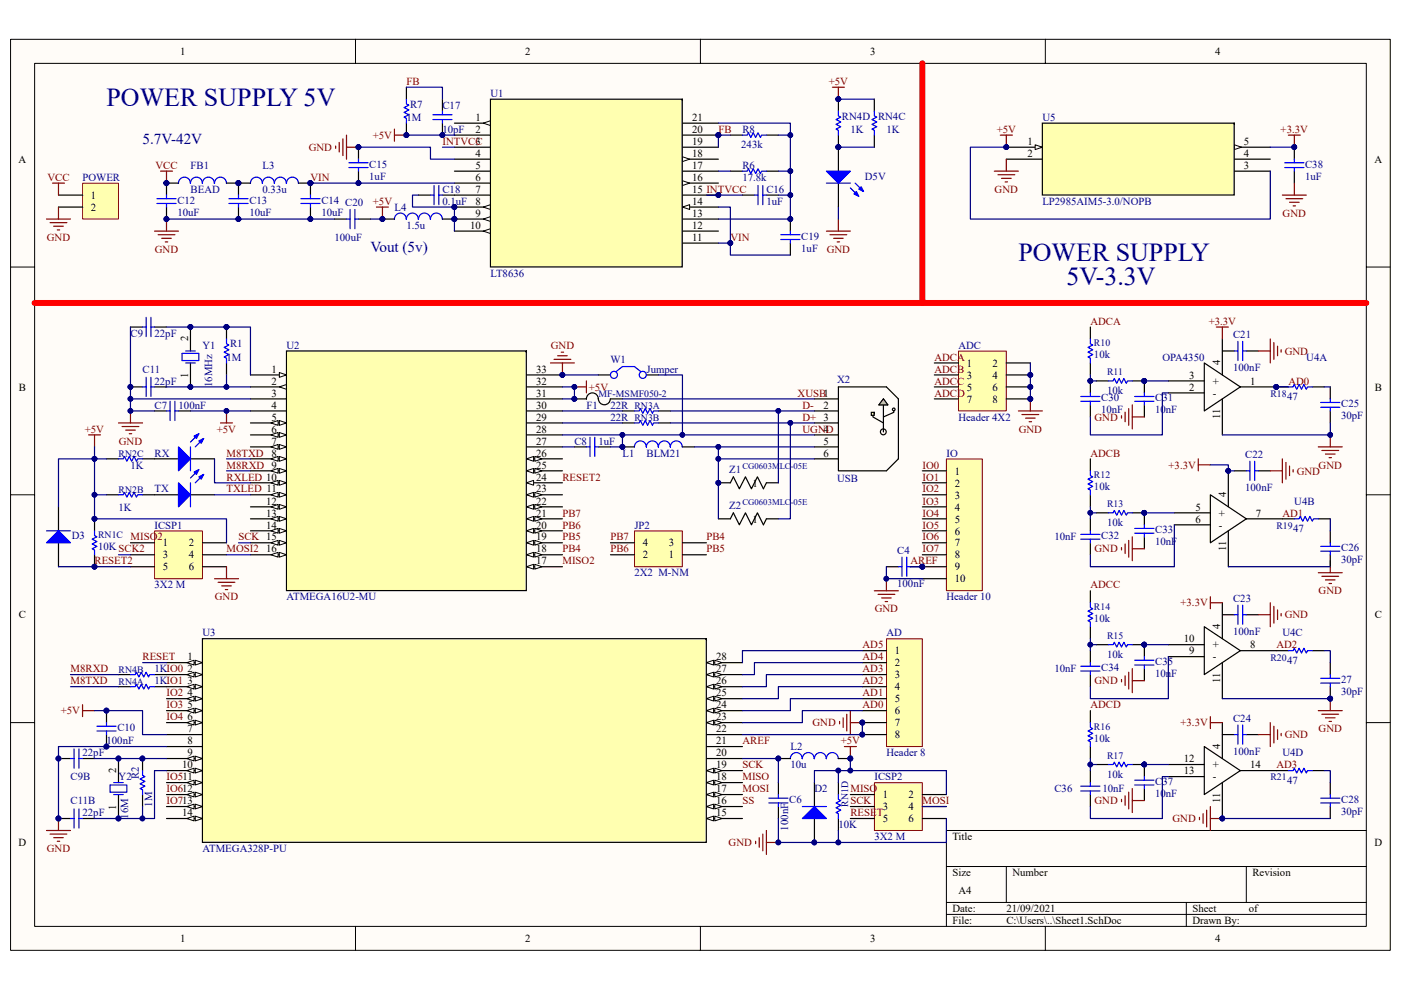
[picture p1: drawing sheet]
<svg xmlns="http://www.w3.org/2000/svg" width="297mm" height="210mm" viewBox="0 0 297 210" stroke-linecap="round" stroke-linejoin="round" font-family="sans-serif">
<defs><g id="words">
<g font-size="5.5" fill="#000080">
<text x="22.6" y="22.4">POWER SUPPLY 5V</text>
<text x="215.9" y="55.5">POWER SUPPLY</text>
<text x="226.1" y="60.5">5V-3.3V</text>
</g>
<g font-size="3.2" fill="#000080">
<text x="30.2" y="30.5">5.7V-42V</text>
<text x="78.5" y="53.4">Vout (5v)</text>
</g>
<g font-size="2.3">
<text x="38.2" y="11.7">1</text>
<text x="111.4" y="11.7">2</text>
<text x="184.5" y="11.7">3</text>
<text x="257.6" y="11.7">4</text>
<text x="100.8" y="25.6">1</text>
<text x="100.8" y="28.2">2</text>
<text x="146.7" y="25.6">21</text>
<text x="146.7" y="28.2">20</text>
<text x="4" y="34.5">A</text>
<text x="100.8" y="30.7">3</text>
<text x="100.8" y="33.3">4</text>
<text x="100.8" y="35.8">5</text>
<text x="146.7" y="35.8">17</text>
<text x="146.7" y="30.7">19</text>
<text x="146.7" y="33.3">18</text>
<text x="217.8" y="30.7">1</text>
<text x="217.8" y="33.3">2</text>
<text x="263.7" y="35.8">3</text>
<text x="263.7" y="30.7">5</text>
<text x="263.7" y="33.3">4</text>
<text x="291.4" y="34.5">A</text>
<text x="100.8" y="38.4">6</text>
<text x="100.8" y="40.9">7</text>
<text x="146.7" y="40.9">15 INTVCC</text>
<text x="146.7" y="38.4">16</text>
<text x="19.3" y="42.2">1</text>
<text x="19.3" y="44.7">2</text>
<text x="100.8" y="43.4">8</text>
<text x="100.8" y="46">9</text>
<text x="146.7" y="43.4">14</text>
<text x="146.7" y="46">13</text>
<text x="99.7" y="48.5">10</text>
<text x="146.7" y="48.5">12</text>
<text x="146.7" y="51.1">11</text>
<text x="39.9" y="72.4" transform="rotate(-90 39.9 72.4)">2</text>
<text x="205" y="77.8">1</text>
<text x="210.5" y="77.8">2</text>
<text x="258.7" y="77.5" transform="rotate(-90 258.7 77.5)">4</text>
<text x="4" y="82.8">B</text>
<text x="39.9" y="80.2" transform="rotate(-90 39.9 80.2)">1</text>
<text x="57.6" y="79">1</text>
<text x="57.6" y="81.6">2</text>
<text x="113.7" y="79">33</text>
<text x="113.7" y="81.6">32</text>
<text x="205" y="80.3">3</text>
<text x="205" y="82.8">5</text>
<text x="210.5" y="80.3">4</text>
<text x="210.5" y="82.8">6</text>
<text x="252.2" y="80.3">3</text>
<text x="252.2" y="82.8">2</text>
<text x="257.1" y="81.6">+</text>
<text x="265" y="81.6">1</text>
<text x="291.5" y="82.8">B</text>
<text x="57.6" y="84.1">3</text>
<text x="57.6" y="86.7">4</text>
<text x="57.6" y="89.2">5</text>
<text x="113.7" y="89.2">29</text>
<text x="113.7" y="86.7">30</text>
<text x="113.7" y="84.1">31</text>
<text x="174.6" y="86.7">2</text>
<text x="205" y="85.4">7</text>
<text x="210.5" y="85.4">8</text>
<text x="257.1" y="84.1">-</text>
<text x="258.7" y="88.9" transform="rotate(-90 258.7 88.9)">11</text>
<text x="57.6" y="91.8">6</text>
<text x="57.6" y="94.3">7</text>
<text x="113.7" y="91.8">28</text>
<text x="113.7" y="94.3">27</text>
<text x="174.6" y="91.8">4</text>
<text x="174.6" y="94.3">5</text>
<text x="57.6" y="96.8">8</text>
<text x="113.7" y="101.9">24</text>
<text x="113.7" y="99.4">25</text>
<text x="113.7" y="96.8">26</text>
<text x="174.6" y="96.8">6</text>
<text x="202.4" y="100.6">1</text>
<text x="56.4" y="107">12</text>
<text x="113.7" y="107">22</text>
<text x="113.7" y="104.5">23</text>
<text x="159.6" y="103.2">1</text>
<text x="202.4" y="103.2">2</text>
<text x="202.4" y="105.7">3</text>
<text x="259.9" y="105.5" transform="rotate(-90 259.9 105.5)">4</text>
<text x="56.4" y="109.6">13</text>
<text x="56.4" y="112.1">14</text>
<text x="113.7" y="112.1">20</text>
<text x="113.7" y="109.6">21</text>
<text x="159.6" y="110.8">1</text>
<text x="202.4" y="108.3">4</text>
<text x="202.4" y="110.8">5</text>
<text x="202.4" y="113.4">6</text>
<text x="253.4" y="108.3">5</text>
<text x="253.4" y="110.8">6</text>
<text x="258.4" y="109.6">+</text>
<text x="258.4" y="112.1">-</text>
<text x="266.3" y="109.6">7</text>
<text x="34.5" y="115.9">1</text>
<text x="34.5" y="118.4">3</text>
<text x="40" y="115.9">2</text>
<text x="40" y="118.4">4</text>
<text x="56.4" y="117.2">16</text>
<text x="113.7" y="119.7">17</text>
<text x="113.7" y="117.2">18</text>
<text x="113.7" y="114.6">19</text>
<text x="136.3" y="118.4">2</text>
<text x="136.3" y="115.9">4</text>
<text x="141.8" y="118.4">1</text>
<text x="141.8" y="115.9">3</text>
<text x="202.4" y="115.9">7</text>
<text x="202.4" y="118.4">8</text>
<text x="259.9" y="116.8" transform="rotate(-90 259.9 116.8)">11</text>
<text x="34.5" y="121">5</text>
<text x="40" y="121">6</text>
<text x="202.4" y="121">9</text>
<text x="202.4" y="123.5">10</text>
<text x="4" y="131.2">C</text>
<text x="291.5" y="131.2">C</text>
<text x="251" y="136.2">10</text>
<text x="257.1" y="137.5">+</text>
<text x="258.7" y="133.4" transform="rotate(-90 258.7 133.4)">4</text>
<text x="265" y="137.5">8</text>
<text x="39.7" y="140.1">1</text>
<text x="39.7" y="142.6">2</text>
<text x="151.8" y="142.6">27</text>
<text x="151.8" y="140.1">28</text>
<text x="189.7" y="138.8">1</text>
<text x="189.7" y="141.3">2</text>
<text x="189.7" y="143.9">3</text>
<text x="252.2" y="138.8">9</text>
<text x="257.1" y="140.1">-</text>
<text x="39.7" y="145.2">3</text>
<text x="39.7" y="147.7">4</text>
<text x="151.8" y="145.2">26</text>
<text x="151.8" y="147.7">25</text>
<text x="189.7" y="146.4">4</text>
<text x="189.7" y="149">5</text>
<text x="258.7" y="144.8" transform="rotate(-90 258.7 144.8)">11</text>
<text x="39.7" y="150.2">5</text>
<text x="39.7" y="152.8">6</text>
<text x="39.7" y="155.3">7</text>
<text x="151.8" y="152.8">23</text>
<text x="151.8" y="150.2">24</text>
<text x="151.8" y="155.3">22</text>
<text x="189.7" y="151.5">6</text>
<text x="189.7" y="154.1">7</text>
<text x="39.7" y="157.9">8</text>
<text x="39.7" y="160.4">9</text>
<text x="151.8" y="157.9">21</text>
<text x="151.8" y="160.4">20</text>
<text x="189.7" y="156.6">8</text>
<text x="251" y="161.7">12</text>
<text x="258.7" y="158.9" transform="rotate(-90 258.7 158.9)">4</text>
<text x="24.6" y="164" transform="rotate(-90 24.6 164)">2</text>
<text x="38.6" y="163">10</text>
<text x="151.8" y="165.5">18</text>
<text x="151.8" y="163">19</text>
<text x="251" y="164.2">13</text>
<text x="257.1" y="163">+</text>
<text x="257.1" y="165.5">-</text>
<text x="265" y="163">14</text>
<text x="24.6" y="171.7" transform="rotate(-90 24.6 171.7)">1</text>
<text x="38.6" y="173.1">14</text>
<text x="151.8" y="170.6">16</text>
<text x="151.8" y="173.1">15</text>
<text x="151.8" y="168">17</text>
<text x="187.2" y="169.3">1</text>
<text x="187.2" y="171.9">3</text>
<text x="192.6" y="169.3">2</text>
<text x="192.6" y="171.9">4</text>
<text x="258.7" y="170.2" transform="rotate(-90 258.7 170.2)">11</text>
<text x="4" y="179.5">D</text>
<text x="187.2" y="174.4">5</text>
<text x="192.6" y="174.4">6</text>
<text x="201.9" y="178.2">Title</text>
<text x="291.4" y="179.5">D</text>
<text x="201.9" y="185.8">Size</text>
<text x="214.6" y="185.8">Number</text>
<text x="265.5" y="185.8">Revision</text>
<text x="203.2" y="189.7">A4</text>
<text x="201.9" y="193.5">Date:</text>
<text x="201.9" y="196">File:</text>
<text x="213.4" y="193.5">21/09/2021</text>
<text x="213.4" y="196">C:\Users\..\Sheet1.SchDoc</text>
<text x="252.8" y="196">Drawn By:</text>
<text x="252.8" y="193.5">Sheet</text>
<text x="264.8" y="193.5">of</text>
<text x="38.2" y="199.8">1</text>
<text x="111.4" y="199.8">2</text>
<text x="184.5" y="199.8">3</text>
<text x="257.6" y="199.8">4</text>
</g>
<g font-size="2.3" fill="#800000">
<text x="86.2" y="18">FB</text>
<text x="175.7" y="18">+5V</text>
<text x="79" y="29.5">+5V</text>
<text x="152.3" y="28.2">FB</text>
<text x="211.3" y="28.2">+5V</text>
<text x="271.5" y="28.2">+3.3V</text>
<text x="33" y="35.8">VCC</text>
<text x="65.4" y="32">GND</text>
<text x="93.8" y="30.7">INTVCC</text>
<text x="10.1" y="38.4">VCC</text>
<text x="65.8" y="38.4">VIN</text>
<text x="210.9" y="40.9">GND</text>
<text x="79.1" y="43.4">+5V</text>
<text x="271.9" y="46">GND</text>
<text x="9.9" y="51.1">GND</text>
<text x="32.8" y="53.6">GND</text>
<text x="154.9" y="51.1">VIN</text>
<text x="175.3" y="53.6">GND</text>
<text x="231.2" y="68.9">ADCA</text>
<text x="256.3" y="68.9">+3.3V</text>
<text x="116.8" y="74">GND</text>
<text x="198.1" y="76.5">ADCA</text>
<text x="272.4" y="75.2">GND</text>
<text x="124.9" y="82.8">+5V</text>
<text x="198.1" y="79">ADCB</text>
<text x="198.1" y="81.6">ADCC</text>
<text x="273.2" y="81.6">AD0</text>
<text x="169.1" y="84.1">XUSB1</text>
<text x="170.1" y="86.7">D-</text>
<text x="170.1" y="89.2">D+ 3</text>
<text x="198.1" y="84.1">ADCD</text>
<text x="232" y="89.2">GND</text>
<text x="18" y="91.8">+5V</text>
<text x="25.2" y="94.3">GND</text>
<text x="46" y="91.8">+5V</text>
<text x="170.1" y="91.8">UGND</text>
<text x="216" y="91.8">GND</text>
<text x="48" y="96.8">M8TXD</text>
<text x="48" y="99.4">M8RXD 9</text>
<text x="48" y="101.9">RXLED 10</text>
<text x="119.2" y="101.9">RESET2</text>
<text x="195.6" y="99.4">IO0</text>
<text x="195.6" y="101.9">IO1</text>
<text x="231.2" y="96.8">ADCB</text>
<text x="247.8" y="99.4">+3.3V</text>
<text x="274.9" y="100.6">GND</text>
<text x="279.6" y="99.4">GND</text>
<text x="48" y="104.5">TXLED 11</text>
<text x="195.6" y="104.5">IO2</text>
<text x="195.6" y="107">IO3</text>
<text x="119.2" y="112.1">PB6</text>
<text x="119.2" y="109.6">PB7</text>
<text x="195.6" y="109.6">IO4</text>
<text x="195.6" y="112.1">IO5</text>
<text x="271.9" y="109.6">AD1</text>
<text x="20" y="119.7">RESET2</text>
<text x="48" y="117.2">MOSI2</text>
<text x="50.6" y="114.6">SCK 15</text>
<text x="119.2" y="119.7">MISO2</text>
<text x="119.2" y="117.2">PB4</text>
<text x="119.2" y="114.6">PB5</text>
<text x="129.4" y="117.2">PB6</text>
<text x="129.4" y="114.6">PB7</text>
<text x="149.8" y="114.6">PB4</text>
<text x="149.8" y="117.2">PB5</text>
<text x="193" y="119.7">AREF</text>
<text x="195.6" y="114.6">IO6</text>
<text x="195.6" y="117.2">IO7</text>
<text x="232" y="117.2">GND</text>
<text x="231.2" y="124.8">ADCC</text>
<text x="45.5" y="127.4">GND</text>
<text x="185.5" y="129.9">GND</text>
<text x="250.3" y="128.6">+3.3V</text>
<text x="272.4" y="131.2">GND</text>
<text x="279.6" y="126.1">GND</text>
<text x="182.9" y="137.5">AD5</text>
<text x="270.6" y="137.5">AD2</text>
<text x="15" y="142.6">M8RXD</text>
<text x="30.2" y="140.1">RESET</text>
<text x="182.9" y="140.1">AD4</text>
<text x="182.9" y="142.6">AD3</text>
<text x="15" y="145.2">M8TXD</text>
<text x="35.3" y="147.7">IO2</text>
<text x="182.9" y="145.2">AD2</text>
<text x="182.9" y="147.7">AD1</text>
<text x="232" y="145.2">GND</text>
<text x="12.9" y="151.5">+5V</text>
<text x="35.3" y="150.2">IO3</text>
<text x="35.3" y="152.8">IO4</text>
<text x="172.3" y="154.1">GND</text>
<text x="182.9" y="150.2">AD0</text>
<text x="231.2" y="150.2">ADCD</text>
<text x="250.3" y="154.1">+3.3V</text>
<text x="279.6" y="155.3">GND</text>
<text x="157.4" y="157.9">AREF</text>
<text x="178.3" y="157.9">+5V</text>
<text x="272.4" y="156.6">GND</text>
<text x="35.3" y="165.5">IO511</text>
<text x="157.4" y="163">SCK</text>
<text x="157.4" y="165.5">MISO</text>
<text x="270.6" y="163">AD3</text>
<text x="35.3" y="168">IO612</text>
<text x="35.3" y="170.6">IO713</text>
<text x="157.4" y="168">MOSI</text>
<text x="157.4" y="170.6">SS</text>
<text x="180.3" y="173.1">RESET</text>
<text x="180.3" y="168">MISO</text>
<text x="180.3" y="170.6">SCK</text>
<text x="195.6" y="170.6">MOSI</text>
<text x="232" y="170.6">GND</text>
<text x="154.5" y="179.5">GND</text>
<text x="248.6" y="174.4">GND</text>
<text x="9.9" y="180.7">GND</text>
</g>
<g font-size="2.3" fill="#000080">
<text x="86.9" y="22.8">R7</text>
<text x="93.8" y="23.1">C17</text>
<text x="104" y="20.6">U1</text>
<text x="86.2" y="25.6">1M</text>
<text x="93.8" y="28.2">10pF</text>
<text x="157.4" y="28.2">R8</text>
<text x="178.5" y="25.4">RN4D</text>
<text x="180.3" y="28.2">1K</text>
<text x="186.2" y="25.4">RN4C</text>
<text x="187.9" y="28.2">1K</text>
<text x="221" y="25.6">U5</text>
<text x="40.4" y="35.8">FB1</text>
<text x="55.7" y="35.8">L3</text>
<text x="78.3" y="35.6">C15</text>
<text x="157.2" y="31.5">243k</text>
<text x="157.4" y="35.8">R6</text>
<text x="276.7" y="35.6">C38</text>
<text x="17.5" y="38.4">POWER</text>
<text x="40.4" y="40.9">BEAD</text>
<text x="55.7" y="40.9">0.33u</text>
<text x="78.3" y="38.1">1uF</text>
<text x="93.8" y="40.9">C18</text>
<text x="157.4" y="38.4">17.8k</text>
<text x="162.5" y="40.9">C16</text>
<text x="183.4" y="38.1">D5V</text>
<text x="276.7" y="38.1">1uF</text>
<text x="37.6" y="45.7">10uF</text>
<text x="37.6" y="43.2">C12</text>
<text x="52.9" y="45.7">10uF</text>
<text x="52.9" y="43.2">C13</text>
<text x="68.1" y="45.7">10uF</text>
<text x="68.1" y="43.2">C14 C20</text>
<text x="83.6" y="44.7">L4</text>
<text x="93.8" y="43.4">0.1uF</text>
<text x="162.5" y="43.4">1uF</text>
<text x="221" y="43.4">LP2985AIM5-3.0/NOPB</text>
<text x="70.9" y="51.1">100uF</text>
<text x="86.2" y="48.5">1.5u</text>
<text x="169.9" y="53.4">1uF</text>
<text x="169.9" y="50.8">C19</text>
<text x="104" y="58.7">LT8636</text>
<text x="27.7" y="71.4">C9</text>
<text x="32.8" y="71.4">22pF</text>
<text x="261.4" y="71.7">C21</text>
<text x="42.9" y="74">Y1</text>
<text x="48" y="76.5">1M</text>
<text x="48.8" y="73.7">R1</text>
<text x="60.7" y="74">U2</text>
<text x="129.4" y="77">W1</text>
<text x="203.2" y="74">ADC</text>
<text x="231.9" y="76">10k</text>
<text x="246.4" y="76.5">OPA4350</text>
<text x="277" y="76.5">U4A</text>
<text x="30.2" y="79">C11</text>
<text x="32.8" y="81.6">22pF</text>
<text x="45" y="82.1" transform="rotate(-90 45 82.1)">16MHz</text>
<text x="137.1" y="79">Jumper</text>
<text x="177.5" y="81.3">X2</text>
<text x="234.7" y="83.6">10k</text>
<text x="261.4" y="78.8">100nF</text>
<text x="32.8" y="86.7">C7</text>
<text x="37.9" y="86.7">100nF</text>
<text x="124.4" y="86.7">F1</text>
<text x="129.4" y="86.7">22R RN3A</text>
<text x="129.4" y="89.2">22R RN3B</text>
<text x="203.2" y="89.2">Header 4X2</text>
<text x="233.5" y="87.7">10nF</text>
<text x="233.5" y="85.1">C30</text>
<text x="244.9" y="87.7">10nF</text>
<text x="244.9" y="85.1">C31</text>
<text x="272.9" y="84.9">47</text>
<text x="284.3" y="89">30pF</text>
<text x="284.3" y="86.4">C25</text>
<text x="121.8" y="94.3">C8</text>
<text x="126.9" y="94.3">1uF</text>
<text x="27.7" y="99.4">1K</text>
<text x="32.8" y="96.8">RX</text>
<text x="132" y="96.8">L1</text>
<text x="137.1" y="96.8">BLM21</text>
<text x="154.6" y="100.4">Z1</text>
<text x="200.7" y="96.8">IO</text>
<text x="264" y="97.1">C22</text>
<text x="32.8" y="104.5">TX</text>
<text x="177.5" y="102.2">USB</text>
<text x="231.9" y="103.9">10k</text>
<text x="264" y="104.2">100nF</text>
<text x="274.4" y="107">U4B</text>
<text x="25.1" y="108.3">1K</text>
<text x="32.8" y="112.1">ICSP1</text>
<text x="134.5" y="112.1">JP2</text>
<text x="154.6" y="108">Z2</text>
<text x="234.7" y="111.6">10k</text>
<text x="244.9" y="113.1">C33</text>
<text x="274.2" y="112.9">47</text>
<text x="15.2" y="114.4">D3</text>
<text x="20.8" y="116.7">10KSCK2</text>
<text x="190.2" y="117.4">C4</text>
<text x="223.6" y="114.6">10nF</text>
<text x="233.5" y="114.4">C32</text>
<text x="244.9" y="115.7">10nF</text>
<text x="284.3" y="119.5">30pF</text>
<text x="284.3" y="116.9">C26</text>
<text x="32.8" y="124.8">3X2 M</text>
<text x="134.5" y="122.3">2X2 M-NM</text>
<text x="190.2" y="124.6">100nF</text>
<text x="60.7" y="127.4">ATMEGA16U2-MU</text>
<text x="200.7" y="127.4">Header 10</text>
<text x="231.9" y="131.9">10k</text>
<text x="261.4" y="127.6">C23</text>
<text x="42.9" y="135">U3</text>
<text x="187.9" y="135">AD</text>
<text x="261.4" y="134.7">100nF</text>
<text x="271.9" y="135">U4C</text>
<text x="32.8" y="142.6">1KIO0</text>
<text x="223.6" y="142.6">10nF</text>
<text x="233.5" y="142.3">C34</text>
<text x="234.7" y="139.6">10k</text>
<text x="244.9" y="143.6">10nF</text>
<text x="244.9" y="141.1">C35</text>
<text x="272.9" y="140.8">47</text>
<text x="32.8" y="145.2">1KIO1</text>
<text x="284.3" y="147.4">30pF</text>
<text x="284.3" y="144.9">27</text>
<text x="24.9" y="155.1">C10</text>
<text x="261.4" y="153">C24</text>
<text x="17.5" y="160.4">22pF</text>
<text x="22.6" y="157.9">100nF</text>
<text x="167.6" y="159.1">L2</text>
<text x="187.9" y="160.4">Header 8</text>
<text x="231.9" y="157.4">10k</text>
<text x="261.4" y="160.1">100nF</text>
<text x="271.9" y="160.4">U4D</text>
<text x="15" y="165.5">C9B</text>
<text x="25.1" y="165.5">Y2</text>
<text x="29.5" y="165.2" transform="rotate(-90 29.5 165.2)">R2</text>
<text x="167.6" y="163">10u</text>
<text x="185.4" y="165.5">ICSP2</text>
<text x="234.7" y="165">10k</text>
<text x="244.9" y="166.5">C37</text>
<text x="272.9" y="166.3">47</text>
<text x="15" y="170.6">C11B</text>
<text x="17.5" y="173.1">22pF</text>
<text x="27.2" y="173.6" transform="rotate(-90 27.2 173.6)">16M</text>
<text x="32.3" y="171.1" transform="rotate(-90 32.3 171.1)">1M</text>
<text x="167.3" y="170.3">C6</text>
<text x="172.7" y="168">D2</text>
<text x="223.6" y="168">C36</text>
<text x="233.7" y="168">10nF</text>
<text x="244.9" y="169.1">10nF</text>
<text x="284.3" y="172.9">30pF</text>
<text x="284.3" y="170.3">C28</text>
<text x="167.1" y="176.2" transform="rotate(-90 167.1 176.2)">100nF</text>
<text x="177.8" y="175.7">10K</text>
<text x="185.4" y="178.2">3X2 M</text>
<text x="42.9" y="180.7">ATMEGA328P-PU</text>
</g>
<g font-size="2.1" fill="#000080">
<text x="231.9" y="73.5">R10</text>
<text x="234.7" y="79.6">R11</text>
<text x="126.9" y="84.2">MF-MSMF050-2</text>
<text x="269.3" y="84.2">R18</text>
<text x="25.1" y="96.9">RN2C</text>
<text x="231.9" y="101.5">R12</text>
<text x="25.1" y="104.5">RN2B</text>
<text x="234.7" y="107.6">R13</text>
<text x="270.6" y="112.1">R19</text>
<text x="20.8" y="114.2">RN1C MISO2</text>
<text x="231.9" y="129.4">R14</text>
<text x="234.7" y="135.5">R15</text>
<text x="25.1" y="142.7">RN4B</text>
<text x="269.3" y="140.1">R20</text>
<text x="25.1" y="145.2">RN4A</text>
<text x="231.9" y="154.9">R16</text>
<text x="234.7" y="161">R17</text>
<text x="269.3" y="165.5">R21</text>
<text x="179.8" y="171.1" transform="rotate(-90 179.8 171.1)">RN1D</text>
</g>
<g font-size="1.8" fill="#000080">
<text x="157.4" y="99.5">CG0603MLC-05E</text>
<text x="157.4" y="107.1">CG0603MLC-05E</text>
</g>
</g></defs>
<path d="M2.3 8.4h292.5v193.2h-292.5z" fill="#fffcf8"/>
<path d="M2.2 8.3h292.6v193.3h-292.6z" fill="none" stroke="#000" stroke-width=".21"/>
<path d="M7.4 13.5h282.3v183h-282.3z" fill="#fffcf8"/>
<g fill="none" stroke="#000" stroke-width=".21">
<path d="M7.3 13.4h282.4v183.1h-282.4zM75.4 8.3v5.1M148.5 8.3v5.1M221.6 8.3v5.1M2.2 56.6h5.1M289.7 56.6h5.1M2.2 104.9h5.1M289.7 104.9h5.1M2.2 153.3h5.1M289.7 153.3h5.1M289.7 176.1h-89v20.4M75.4 196.5v5.1"/>
<path d="M148.5 196.5v5.1M200.7 183.8h89M200.7 191.4h89M200.7 194h89M213.4 183.8v7.6M221.6 196.5v5.1M251.5 191.4v5.1M264.2 183.8v7.6"/>
</g>
<path d="M35.3 140.5h7.6" fill="none" stroke="#000" stroke-width=".25"/>
<path d="M41.4 140l1.5 .5-1.5 .6z" fill="#fffcf8"/>
<path d="M41.4 140l1.5 .5-1.5 .6z" fill="none" stroke="#000" stroke-width=".21"/>
<path d="M39.6 140.5l1.5-.5v1.1z" fill="#fffcf8"/>
<path d="M39.6 140.5l1.5-.5v1.1z" fill="none" stroke="#000" stroke-width=".21"/>
<path d="M35.3 143.1h7.6" fill="none" stroke="#000" stroke-width=".25"/>
<path d="M41.4 142.6l1.5 .5-1.5 .5z" fill="#fffcf8"/>
<path d="M41.4 142.6l1.5 .5-1.5 .5z" fill="none" stroke="#000" stroke-width=".21"/>
<path d="M39.6 143.1l1.5-.5v1z" fill="#fffcf8"/>
<path d="M39.6 143.1l1.5-.5v1z" fill="none" stroke="#000" stroke-width=".21"/>
<path d="M35.3 145.6h7.6" fill="none" stroke="#000" stroke-width=".25"/>
<path d="M41.4 145.1l1.5 .5-1.5 .6z" fill="#fffcf8"/>
<path d="M41.4 145.1l1.5 .5-1.5 .6z" fill="none" stroke="#000" stroke-width=".21"/>
<path d="M39.6 145.6l1.5-.5v1.1z" fill="#fffcf8"/>
<path d="M39.6 145.6l1.5-.5v1.1z" fill="none" stroke="#000" stroke-width=".21"/>
<path d="M35.3 148.2h7.6" fill="none" stroke="#000" stroke-width=".25"/>
<path d="M41.4 147.7l1.5 .5-1.5 .5z" fill="#fffcf8"/>
<path d="M41.4 147.7l1.5 .5-1.5 .5z" fill="none" stroke="#000" stroke-width=".21"/>
<path d="M39.6 148.2l1.5-.5v1z" fill="#fffcf8"/>
<path d="M39.6 148.2l1.5-.5v1z" fill="none" stroke="#000" stroke-width=".21"/>
<path d="M35.3 150.7h7.6" fill="none" stroke="#000" stroke-width=".25"/>
<path d="M41.4 150.2l1.5 .5-1.5 .5z" fill="#fffcf8"/>
<path d="M41.4 150.2l1.5 .5-1.5 .5z" fill="none" stroke="#000" stroke-width=".21"/>
<path d="M39.6 150.7l1.5-.5v1z" fill="#fffcf8"/>
<path d="M39.6 150.7l1.5-.5v1z" fill="none" stroke="#000" stroke-width=".21"/>
<path d="M35.3 153.3h7.6" fill="none" stroke="#000" stroke-width=".25"/>
<path d="M41.4 152.8l1.5 .5-1.5 .5z" fill="#fffcf8"/>
<path d="M41.4 152.8l1.5 .5-1.5 .5z" fill="none" stroke="#000" stroke-width=".21"/>
<path d="M39.6 153.3l1.5-.5v1z" fill="#fffcf8"/>
<path d="M39.6 153.3l1.5-.5v1z" fill="none" stroke="#000" stroke-width=".21"/>
<path d="M35.3 155.8h7.6M35.3 158.3h7.6M35.3 160.9h7.6" fill="none" stroke="#000" stroke-width=".25"/>
<path d="M41.4 160.4l1.5 .5-1.5 .5z" fill="#fffcf8"/>
<path d="M41.4 160.4l1.5 .5-1.5 .5z" fill="none" stroke="#000" stroke-width=".21"/>
<path d="M39.6 160.9l1.5-.5v1z" fill="#fffcf8"/>
<path d="M39.6 160.9l1.5-.5v1z" fill="none" stroke="#000" stroke-width=".21"/>
<path d="M35.3 163.4h7.6" fill="none" stroke="#000" stroke-width=".25"/>
<path d="M41.4 162.9l1.5 .5-1.5 .6z" fill="#fffcf8"/>
<path d="M41.4 162.9l1.5 .5-1.5 .6z" fill="none" stroke="#000" stroke-width=".21"/>
<path d="M39.6 163.4l1.5-.5v1.1z" fill="#fffcf8"/>
<path d="M39.6 163.4l1.5-.5v1.1z" fill="none" stroke="#000" stroke-width=".21"/>
<path d="M35.3 166h7.6" fill="none" stroke="#000" stroke-width=".25"/>
<path d="M41.4 165.5l1.5 .5-1.5 .5z" fill="#fffcf8"/>
<path d="M41.4 165.5l1.5 .5-1.5 .5z" fill="none" stroke="#000" stroke-width=".21"/>
<path d="M39.6 166l1.5-.5v1z" fill="#fffcf8"/>
<path d="M39.6 166l1.5-.5v1z" fill="none" stroke="#000" stroke-width=".21"/>
<path d="M35.3 168.5h7.6" fill="none" stroke="#000" stroke-width=".25"/>
<path d="M41.4 168l1.5 .5-1.5 .5z" fill="#fffcf8"/>
<path d="M41.4 168l1.5 .5-1.5 .5z" fill="none" stroke="#000" stroke-width=".21"/>
<path d="M39.6 168.5l1.5-.5v1z" fill="#fffcf8"/>
<path d="M39.6 168.5l1.5-.5v1z" fill="none" stroke="#000" stroke-width=".21"/>
<path d="M35.3 171.1h7.6" fill="none" stroke="#000" stroke-width=".25"/>
<path d="M41.4 170.6l1.5 .5-1.5 .5z" fill="#fffcf8"/>
<path d="M41.4 170.6l1.5 .5-1.5 .5z" fill="none" stroke="#000" stroke-width=".21"/>
<path d="M39.6 171.1l1.5-.5v1z" fill="#fffcf8"/>
<path d="M39.6 171.1l1.5-.5v1z" fill="none" stroke="#000" stroke-width=".21"/>
<path d="M35.3 173.6h7.6" fill="none" stroke="#000" stroke-width=".25"/>
<path d="M41.4 173.1l1.5 .5-1.5 .5z" fill="#fffcf8"/>
<path d="M41.4 173.1l1.5 .5-1.5 .5z" fill="none" stroke="#000" stroke-width=".21"/>
<path d="M39.6 173.6l1.5-.5v1z" fill="#fffcf8"/>
<path d="M39.6 173.6l1.5-.5v1z" fill="none" stroke="#000" stroke-width=".21"/>
<path d="M149.8 173.6h7.6" fill="none" stroke="#000" stroke-width=".25"/>
<path d="M149.8 173.6l1.5-.5v1z" fill="#fffcf8"/>
<path d="M149.8 173.6l1.5-.5v1z" fill="none" stroke="#000" stroke-width=".21"/>
<path d="M151.6 173.1l1.5 .5-1.5 .5z" fill="#fffcf8"/>
<path d="M151.6 173.1l1.5 .5-1.5 .5z" fill="none" stroke="#000" stroke-width=".21"/>
<path d="M149.8 171.1h7.6" fill="none" stroke="#000" stroke-width=".25"/>
<path d="M149.8 171.1l1.5-.5v1z" fill="#fffcf8"/>
<path d="M149.8 171.1l1.5-.5v1z" fill="none" stroke="#000" stroke-width=".21"/>
<path d="M151.6 170.6l1.5 .5-1.5 .5z" fill="#fffcf8"/>
<path d="M151.6 170.6l1.5 .5-1.5 .5z" fill="none" stroke="#000" stroke-width=".21"/>
<path d="M149.8 168.5h7.6" fill="none" stroke="#000" stroke-width=".25"/>
<path d="M149.8 168.5l1.5-.5v1z" fill="#fffcf8"/>
<path d="M149.8 168.5l1.5-.5v1z" fill="none" stroke="#000" stroke-width=".21"/>
<path d="M151.6 168l1.5 .5-1.5 .5z" fill="#fffcf8"/>
<path d="M151.6 168l1.5 .5-1.5 .5z" fill="none" stroke="#000" stroke-width=".21"/>
<path d="M149.8 166h7.6" fill="none" stroke="#000" stroke-width=".25"/>
<path d="M149.8 166l1.5-.5v1z" fill="#fffcf8"/>
<path d="M149.8 166l1.5-.5v1z" fill="none" stroke="#000" stroke-width=".21"/>
<path d="M151.6 165.5l1.5 .5-1.5 .5z" fill="#fffcf8"/>
<path d="M151.6 165.5l1.5 .5-1.5 .5z" fill="none" stroke="#000" stroke-width=".21"/>
<path d="M149.8 163.4h7.6" fill="none" stroke="#000" stroke-width=".25"/>
<path d="M149.8 163.4l1.5-.5v1.1z" fill="#fffcf8"/>
<path d="M149.8 163.4l1.5-.5v1.1z" fill="none" stroke="#000" stroke-width=".21"/>
<path d="M151.6 162.9l1.5 .5-1.5 .6z" fill="#fffcf8"/>
<path d="M151.6 162.9l1.5 .5-1.5 .6z" fill="none" stroke="#000" stroke-width=".21"/>
<path d="M149.8 158.3h7.6M149.8 155.8h7.6M149.8 153.3h7.6M149.8 160.9h7.6" fill="none" stroke="#000" stroke-width=".25"/>
<path d="M149.8 153.3l1.5-.5v1z" fill="#fffcf8"/>
<path d="M149.8 153.3l1.5-.5v1z" fill="none" stroke="#000" stroke-width=".21"/>
<path d="M151.6 152.8l1.5 .5-1.5 .5z" fill="#fffcf8"/>
<path d="M151.6 152.8l1.5 .5-1.5 .5z" fill="none" stroke="#000" stroke-width=".21"/>
<path d="M149.8 150.7h7.6" fill="none" stroke="#000" stroke-width=".25"/>
<path d="M149.8 150.7l1.5-.5v1z" fill="#fffcf8"/>
<path d="M149.8 150.7l1.5-.5v1z" fill="none" stroke="#000" stroke-width=".21"/>
<path d="M151.6 150.2l1.5 .5-1.5 .5z" fill="#fffcf8"/>
<path d="M151.6 150.2l1.5 .5-1.5 .5z" fill="none" stroke="#000" stroke-width=".21"/>
<path d="M149.8 148.2h7.6" fill="none" stroke="#000" stroke-width=".25"/>
<path d="M149.8 148.2l1.5-.5v1z" fill="#fffcf8"/>
<path d="M149.8 148.2l1.5-.5v1z" fill="none" stroke="#000" stroke-width=".21"/>
<path d="M151.6 147.7l1.5 .5-1.5 .5z" fill="#fffcf8"/>
<path d="M151.6 147.7l1.5 .5-1.5 .5z" fill="none" stroke="#000" stroke-width=".21"/>
<path d="M149.8 145.6h7.6" fill="none" stroke="#000" stroke-width=".25"/>
<path d="M149.8 145.6l1.5-.5v1.1z" fill="#fffcf8"/>
<path d="M149.8 145.6l1.5-.5v1.1z" fill="none" stroke="#000" stroke-width=".21"/>
<path d="M151.6 145.1l1.5 .5-1.5 .6z" fill="#fffcf8"/>
<path d="M151.6 145.1l1.5 .5-1.5 .6z" fill="none" stroke="#000" stroke-width=".21"/>
<path d="M149.8 143.1h7.6" fill="none" stroke="#000" stroke-width=".25"/>
<path d="M149.8 143.1l1.5-.5v1z" fill="#fffcf8"/>
<path d="M149.8 143.1l1.5-.5v1z" fill="none" stroke="#000" stroke-width=".21"/>
<path d="M151.6 142.6l1.5 .5-1.5 .5z" fill="#fffcf8"/>
<path d="M151.6 142.6l1.5 .5-1.5 .5z" fill="none" stroke="#000" stroke-width=".21"/>
<path d="M149.8 140.5h7.6" fill="none" stroke="#000" stroke-width=".25"/>
<path d="M149.8 140.5l1.5-.5v1.1z" fill="#fffcf8"/>
<path d="M149.8 140.5l1.5-.5v1.1z" fill="none" stroke="#000" stroke-width=".21"/>
<path d="M151.6 140l1.5 .5-1.5 .6z" fill="#fffcf8"/>
<path d="M151.6 140l1.5 .5-1.5 .6z" fill="none" stroke="#000" stroke-width=".21"/>
<path d="M42.9 135.5v43.2h106.9v-43.2z" fill-rule="evenodd" fill="#ffffb0" stroke="#000" stroke-width=".25"/>
<path d="M172.7 84.6h5.1M172.7 87.2h5.1M172.7 89.7h5.1M172.7 92.2h5.1M172.7 94.8h5.1M172.7 97.3h5.1M177.8 82.1h10.1l2.6 2.5v12.7l-2.6 2.6h-10.1zM185.1 87.8v.6l2.2 1.3M187.3 85.9v5.7M187.3 84.6l.9 1.3h-1.9zM189.5 87.2v.3l-2.2 .9" fill="none" stroke="#000" stroke-width=".25"/>
<path d="M184.7 87.5v.6h.7v-.6z" fill-rule="evenodd" fill="#ffffb0" stroke="#000" stroke-width=".25"/>
<g fill="none" stroke="#000" stroke-width=".25">
<circle cx="187.3" cy="91.6" r=".62"/>
<circle cx="189.5" cy="86.8" r=".29"/>
</g>
<path d="M187.3 84.6l.9 1.3h-1.9z" fill="#c0c0c0"/>
<path d="M187.3 84.6l.9 1.3h-1.9z" fill="none" stroke="#000" stroke-width=".21"/>
<g fill="none" stroke="#000" stroke-width=".25">
<path d="M27.7 69.4h2.5M32.8 69.4h2.5M40.4 69.4v5M40.4 77v5.1M48 69.4v2.5M48 77v2.5M53.1 79.5h7.6M27.7 82.1h2.5M32.8 82.1h2.5M121.8 84.6h2.5a1.26 1.26 0 0 1 1.3-1.3 1.26 1.26 0 0 1 1.2 1.3M121.8 94.8h2.5M126.9 84.6a1.26 1.26 0 0 0 1.2 1.3 1.26 1.26 0 0 0 1.3-1.3"/>
<path d="M126.9 94.8h2.5M129.4 84.6h2.6M132 87.2h2.5M132 89.7h2.5M139.6 87.2h2.5M139.6 89.7h2.5M152.3 102.4h2.6l.6-1.3 1.3 2.6 1.2-2.6 1.3 2.6 1.3-2.6 1.3 2.6 .6-1.3h2.5M152.3 110h2.6l.6-1.2 1.3 2.5 1.2-2.5 1.3 2.5 1.3-2.5 1.3 2.5 .6-1.3h2.5"/>
</g>
<g fill="none" stroke="#00f" stroke-width=".25">
<path d="M30.2 69.4h.8M31 67.3v4.1M32 69.4h.8M32 67.3v4.1M38.6 75h3.6v1.5h-3.6zM39.4 74.4h2M39.4 77h2M48 71.9v1l.5 .3-1 .5 1 .5-1 .5 1 .5-1 .5 .5 .3v1M30.2 82.1h.8M31 80v4.1M32 82.1h.8M32 80v4.1"/>
<path d="M124.3 94.8h.8M125.1 92.8v4M126.1 92.8v4M126.1 94.8h.8M134.5 87.2h1l.3-.5 .5 1 .5-1 .5 1 .5-1 .5 1 .3-.5h1M134.5 89.7h1l.3-.5 .5 1 .5-1 .5 1 .5-1 .5 1 .3-.5h1"/>
</g>
<g fill="#000080" stroke="#000080" stroke-width=".21">
<circle cx="40.4" cy="82.1" r=".49"/>
<circle cx="40.4" cy="69.3" r=".49"/>
<circle cx="48" cy="69.3" r=".5"/>
<circle cx="27.7" cy="82.1" r=".49"/>
<circle cx="121.8" cy="84.6" r=".5"/>
<circle cx="152.3" cy="102.4" r=".49"/>
</g>
<path d="M59.2 79l1.5 .5-1.5 .5z" fill="#fffcf8"/>
<path d="M59.2 79l1.5 .5-1.5 .5z" fill="none" stroke="#000" stroke-width=".21"/>
<path d="M53.1 82.1h7.6" fill="none" stroke="#000" stroke-width=".25"/>
<path d="M59.2 82.1l1.5-.5v1z" fill="#fffcf8"/>
<path d="M59.2 82.1l1.5-.5v1z" fill="none" stroke="#000" stroke-width=".21"/>
<path d="M53.1 84.6h7.6M53.1 87.2h7.6M53.1 89.7h7.6" fill="none" stroke="#000" stroke-width=".25"/>
<path d="M59.2 89.2l1.5 .5-1.5 .5z" fill="#fffcf8"/>
<path d="M59.2 89.2l1.5 .5-1.5 .5z" fill="none" stroke="#000" stroke-width=".21"/>
<path d="M57.4 89.7l1.6-.5v1z" fill="#fffcf8"/>
<path d="M57.4 89.7l1.6-.5v1z" fill="none" stroke="#000" stroke-width=".21"/>
<path d="M53.1 92.2h7.6" fill="none" stroke="#000" stroke-width=".25"/>
<path d="M59.2 91.7l1.5 .5-1.5 .6z" fill="#fffcf8"/>
<path d="M59.2 91.7l1.5 .5-1.5 .6z" fill="none" stroke="#000" stroke-width=".21"/>
<path d="M57.4 92.2l1.6-.5v1.1z" fill="#fffcf8"/>
<path d="M57.4 92.2l1.6-.5v1.1z" fill="none" stroke="#000" stroke-width=".21"/>
<path d="M53.1 94.8h7.6" fill="none" stroke="#000" stroke-width=".25"/>
<path d="M59.2 94.3l1.5 .5-1.5 .5z" fill="#fffcf8"/>
<path d="M59.2 94.3l1.5 .5-1.5 .5z" fill="none" stroke="#000" stroke-width=".21"/>
<path d="M57.4 94.8l1.6-.5v1z" fill="#fffcf8"/>
<path d="M57.4 94.8l1.6-.5v1z" fill="none" stroke="#000" stroke-width=".21"/>
<path d="M53.1 97.3h7.6" fill="none" stroke="#000" stroke-width=".25"/>
<path d="M59.2 96.8l1.5 .5-1.5 .5z" fill="#fffcf8"/>
<path d="M59.2 96.8l1.5 .5-1.5 .5z" fill="none" stroke="#000" stroke-width=".21"/>
<path d="M57.4 97.3l1.6-.5v1z" fill="#fffcf8"/>
<path d="M57.4 97.3l1.6-.5v1z" fill="none" stroke="#000" stroke-width=".21"/>
<path d="M53.1 99.9h7.6" fill="none" stroke="#000" stroke-width=".25"/>
<path d="M59.2 99.4l1.5 .5-1.5 .5z" fill="#fffcf8"/>
<path d="M59.2 99.4l1.5 .5-1.5 .5z" fill="none" stroke="#000" stroke-width=".21"/>
<path d="M57.4 99.9l1.6-.5v1z" fill="#fffcf8"/>
<path d="M57.4 99.9l1.6-.5v1z" fill="none" stroke="#000" stroke-width=".21"/>
<path d="M53.1 102.4h7.6" fill="none" stroke="#000" stroke-width=".25"/>
<path d="M59.2 101.9l1.5 .5-1.5 .5z" fill="#fffcf8"/>
<path d="M59.2 101.9l1.5 .5-1.5 .5z" fill="none" stroke="#000" stroke-width=".21"/>
<path d="M57.4 102.4l1.6-.5v1z" fill="#fffcf8"/>
<path d="M57.4 102.4l1.6-.5v1z" fill="none" stroke="#000" stroke-width=".21"/>
<path d="M53.1 104.9h7.6" fill="none" stroke="#000" stroke-width=".25"/>
<path d="M59.2 104.4l1.5 .5-1.5 .6z" fill="#fffcf8"/>
<path d="M59.2 104.4l1.5 .5-1.5 .6z" fill="none" stroke="#000" stroke-width=".21"/>
<path d="M57.4 104.9l1.6-.5v1.1z" fill="#fffcf8"/>
<path d="M57.4 104.9l1.6-.5v1.1z" fill="none" stroke="#000" stroke-width=".21"/>
<path d="M53.1 107.5h7.6" fill="none" stroke="#000" stroke-width=".25"/>
<path d="M59.2 107l1.5 .5-1.5 .5z" fill="#fffcf8"/>
<path d="M59.2 107l1.5 .5-1.5 .5z" fill="none" stroke="#000" stroke-width=".21"/>
<path d="M57.4 107.5l1.6-.5v1z" fill="#fffcf8"/>
<path d="M57.4 107.5l1.6-.5v1z" fill="none" stroke="#000" stroke-width=".21"/>
<path d="M53.1 110h7.6" fill="none" stroke="#000" stroke-width=".25"/>
<path d="M59.2 109.5l1.5 .5-1.5 .6z" fill="#fffcf8"/>
<path d="M59.2 109.5l1.5 .5-1.5 .6z" fill="none" stroke="#000" stroke-width=".21"/>
<path d="M57.4 110l1.6-.5v1.1z" fill="#fffcf8"/>
<path d="M57.4 110l1.6-.5v1.1z" fill="none" stroke="#000" stroke-width=".21"/>
<path d="M53.1 112.6h7.6" fill="none" stroke="#000" stroke-width=".25"/>
<path d="M59.2 112.1l1.5 .5-1.5 .5z" fill="#fffcf8"/>
<path d="M59.2 112.1l1.5 .5-1.5 .5z" fill="none" stroke="#000" stroke-width=".21"/>
<path d="M57.4 112.6l1.6-.5v1z" fill="#fffcf8"/>
<path d="M57.4 112.6l1.6-.5v1z" fill="none" stroke="#000" stroke-width=".21"/>
<path d="M53.1 115.1h7.6" fill="none" stroke="#000" stroke-width=".25"/>
<path d="M59.2 114.6l1.5 .5-1.5 .5z" fill="#fffcf8"/>
<path d="M59.2 114.6l1.5 .5-1.5 .5z" fill="none" stroke="#000" stroke-width=".21"/>
<path d="M57.4 115.1l1.6-.5v1z" fill="#fffcf8"/>
<path d="M57.4 115.1l1.6-.5v1z" fill="none" stroke="#000" stroke-width=".21"/>
<path d="M53.1 117.7h7.6" fill="none" stroke="#000" stroke-width=".25"/>
<path d="M59.2 117.2l1.5 .5-1.5 .5z" fill="#fffcf8"/>
<path d="M59.2 117.2l1.5 .5-1.5 .5z" fill="none" stroke="#000" stroke-width=".21"/>
<path d="M57.4 117.7l1.6-.5v1z" fill="#fffcf8"/>
<path d="M57.4 117.7l1.6-.5v1z" fill="none" stroke="#000" stroke-width=".21"/>
<path d="M111.6 120.2h7.6" fill="none" stroke="#000" stroke-width=".25"/>
<path d="M111.6 120.2l1.5-.5v1z" fill="#fffcf8"/>
<path d="M111.6 120.2l1.5-.5v1z" fill="none" stroke="#000" stroke-width=".21"/>
<path d="M113.4 119.7l1.5 .5-1.5 .5z" fill="#fffcf8"/>
<path d="M113.4 119.7l1.5 .5-1.5 .5z" fill="none" stroke="#000" stroke-width=".21"/>
<path d="M111.6 117.7h7.6" fill="none" stroke="#000" stroke-width=".25"/>
<path d="M111.6 117.7l1.5-.5v1z" fill="#fffcf8"/>
<path d="M111.6 117.7l1.5-.5v1z" fill="none" stroke="#000" stroke-width=".21"/>
<path d="M113.4 117.2l1.5 .5-1.5 .5z" fill="#fffcf8"/>
<path d="M113.4 117.2l1.5 .5-1.5 .5z" fill="none" stroke="#000" stroke-width=".21"/>
<path d="M111.6 115.1h7.6" fill="none" stroke="#000" stroke-width=".25"/>
<path d="M111.6 115.1l1.5-.5v1z" fill="#fffcf8"/>
<path d="M111.6 115.1l1.5-.5v1z" fill="none" stroke="#000" stroke-width=".21"/>
<path d="M113.4 114.6l1.5 .5-1.5 .5z" fill="#fffcf8"/>
<path d="M113.4 114.6l1.5 .5-1.5 .5z" fill="none" stroke="#000" stroke-width=".21"/>
<path d="M111.6 112.6h7.6" fill="none" stroke="#000" stroke-width=".25"/>
<path d="M111.6 112.6l1.5-.5v1z" fill="#fffcf8"/>
<path d="M111.6 112.6l1.5-.5v1z" fill="none" stroke="#000" stroke-width=".21"/>
<path d="M113.4 112.1l1.5 .5-1.5 .5z" fill="#fffcf8"/>
<path d="M113.4 112.1l1.5 .5-1.5 .5z" fill="none" stroke="#000" stroke-width=".21"/>
<path d="M111.6 110h7.6" fill="none" stroke="#000" stroke-width=".25"/>
<path d="M111.6 110l1.5-.5v1.1z" fill="#fffcf8"/>
<path d="M111.6 110l1.5-.5v1.1z" fill="none" stroke="#000" stroke-width=".21"/>
<path d="M113.4 109.5l1.5 .5-1.5 .6z" fill="#fffcf8"/>
<path d="M113.4 109.5l1.5 .5-1.5 .6z" fill="none" stroke="#000" stroke-width=".21"/>
<path d="M111.6 107.5h7.6" fill="none" stroke="#000" stroke-width=".25"/>
<path d="M111.6 107.5l1.5-.5v1z" fill="#fffcf8"/>
<path d="M111.6 107.5l1.5-.5v1z" fill="none" stroke="#000" stroke-width=".21"/>
<path d="M113.4 107l1.5 .5-1.5 .5z" fill="#fffcf8"/>
<path d="M113.4 107l1.5 .5-1.5 .5z" fill="none" stroke="#000" stroke-width=".21"/>
<path d="M111.6 104.9h7.6" fill="none" stroke="#000" stroke-width=".25"/>
<path d="M111.6 104.9l1.5-.5v1.1z" fill="#fffcf8"/>
<path d="M111.6 104.9l1.5-.5v1.1z" fill="none" stroke="#000" stroke-width=".21"/>
<path d="M113.4 104.4l1.5 .5-1.5 .6z" fill="#fffcf8"/>
<path d="M113.4 104.4l1.5 .5-1.5 .6z" fill="none" stroke="#000" stroke-width=".21"/>
<path d="M111.6 102.4h7.6" fill="none" stroke="#000" stroke-width=".25"/>
<path d="M111.6 102.4l1.5-.5v1z" fill="#fffcf8"/>
<path d="M111.6 102.4l1.5-.5v1z" fill="none" stroke="#000" stroke-width=".21"/>
<path d="M111.6 99.9h7.6" fill="none" stroke="#000" stroke-width=".25"/>
<path d="M111.6 99.9l1.5-.5v1z" fill="#fffcf8"/>
<path d="M111.6 99.9l1.5-.5v1z" fill="none" stroke="#000" stroke-width=".21"/>
<path d="M113.4 99.4l1.5 .5-1.5 .5z" fill="#fffcf8"/>
<path d="M113.4 99.4l1.5 .5-1.5 .5z" fill="none" stroke="#000" stroke-width=".21"/>
<path d="M111.6 97.3h7.6" fill="none" stroke="#000" stroke-width=".25"/>
<path d="M111.6 97.3l1.5-.5v1z" fill="#fffcf8"/>
<path d="M111.6 97.3l1.5-.5v1z" fill="none" stroke="#000" stroke-width=".21"/>
<path d="M113.4 96.8l1.5 .5-1.5 .5z" fill="#fffcf8"/>
<path d="M113.4 96.8l1.5 .5-1.5 .5z" fill="none" stroke="#000" stroke-width=".21"/>
<path d="M111.6 79.5h7.6M111.6 94.8h7.6M111.6 92.2h7.6M111.6 89.7h7.6M111.6 87.2h7.6M111.6 84.6h7.6M111.6 82.1h7.6" fill="none" stroke="#000" stroke-width=".25"/>
<circle cx="119.2" cy="79.5" r=".5" fill="#000080" stroke="#000080" stroke-width=".21"/>
<path d="M60.7 74.4v50.9h50.9v-50.9z" fill-rule="evenodd" fill="#ffffb0" stroke="#000" stroke-width=".25"/>
<g fill="#000080" stroke="#000080" stroke-width=".21">
<circle cx="119.2" cy="79.5" r=".5"/>
<circle cx="121.8" cy="82.1" r=".5"/>
<circle cx="48" cy="87.1" r=".5"/>
</g>
<path d="M116.7 77h5.1M117.5 76.2h3.5M118.2 75.5h2.1M119 74.7h.5M119.2 77v2.5M46.8 89.7h2.5M48 87.2v2.5M121.8 82.1h2.5M124.3 80.8v2.5" fill="none" stroke="#800000" stroke-width=".25"/>
<path d="M126.9 79.5h2.5M137.1 79.5h2.5M32.8 87.2h2.5M37.8 87.2h2.6" fill="none" stroke="#000" stroke-width=".25"/>
<g fill="none" stroke="#00f" stroke-width=".25">
<path d="M135.8 78.8l-1.3-1.1h-2.5l-1.3 1.1M35.3 87.2h.8M36.1 85.1v4.1M37.1 87.2h.7M37.1 85.1v4.1"/>
<circle cx="130.2" cy="79.5" r=".75"/>
<circle cx="136.3" cy="79.5" r=".75"/>
</g>
<path d="M32.8 112.6h10.1v10.1h-10.1z" fill="#ffffb0"/>
<path d="M32.8 112.6h10.1v10.1h-10.1z" fill="none" stroke="#800000" stroke-width=".21"/>
<path d="M27.7 115.1h5.1M27.7 117.7h5.1M42.9 115.1h5.1M42.9 117.7h5.1M27.7 120.2h5.1M42.9 120.2h5.1" fill="none" stroke="#000" stroke-width=".25"/>
<path d="M134.6 112.6h10.1v7.6h-10.1z" fill="#ffffb0"/>
<path d="M134.5 112.6h10.2v7.6h-10.2z" fill="none" stroke="#800000" stroke-width=".21"/>
<path d="M12.4 107.5v5.1M12.4 115.1v5.1M20 110v2.6M20 117.7v2.5M129.4 117.7h5.1M129.4 115.1h5.1M144.7 117.7h5.1M144.7 115.1h5.1" fill="none" stroke="#000" stroke-width=".25"/>
<g fill="#000080" stroke="#000080" stroke-width=".21">
<circle cx="20" cy="120.2" r=".5"/>
<circle cx="20" cy="110" r=".5"/>
</g>
<path d="M45.5 122.7h5.1M46.2 123.5h3.6M47 124.3h2M47.8 125.1h.5M48 120.2v2.5" fill="none" stroke="#800000" stroke-width=".25"/>
<path d="M20 112.6v1l.5 .3-1 .5 1 .5-1 .5 1 .5-1 .5 .5 .2v1.1" fill="none" stroke="#00f" stroke-width=".25"/>
<path d="M9.9 115.1l2.5-2.5 2.5 2.5z" fill="#00f"/>
<path d="M9.9 115.1l2.5-2.5 2.5 2.5zM9.9 112.6h5M167.6 160.9a1.26 1.26 0 0 1 1.2-1.3 1.26 1.26 0 0 1 1.3 1.3 1.26 1.26 0 0 1 1.3-1.3 1.26 1.26 0 0 1 1.2 1.3M172.7 160.9a1.26 1.26 0 0 1 1.2-1.3 1.26 1.26 0 0 1 1.3 1.3M175.2 160.9a1.26 1.26 0 0 1 1.3-1.3 1.26 1.26 0 0 1 1.2 1.3" fill="none" stroke="#00f" stroke-width=".25"/>
<path d="M165 160.9h2.6M177.8 160.9h2.5" fill="none" stroke="#000" stroke-width=".25"/>
<g fill="#000080" stroke="#000080" stroke-width=".21">
<circle cx="180.3" cy="160.9" r=".49"/>
<circle cx="165" cy="160.9" r=".5"/>
</g>
<path d="M179 158.3h2.6M180.3 158.3v2.6" fill="none" stroke="#800000" stroke-width=".25"/>
<path d="M185.4 166h10.2v10.1h-10.2z" fill="#ffffb0"/>
<path d="M185.4 166h10.2v10.1h-10.2z" fill="none" stroke="#800000" stroke-width=".21"/>
<path d="M172.7 166v5.1M172.7 173.6v5.1M180.3 168.5h5.1M180.3 171.1h5.1M180.3 173.6h5.1M195.6 168.5h5.1M195.6 171.1h5.1M195.6 173.6h5.1" fill="none" stroke="#000" stroke-width=".25"/>
<circle cx="172.6" cy="178.7" r=".49" fill="#000080" stroke="#000080" stroke-width=".21"/>
<path d="M170.1 173.6l2.6-2.5 2.5 2.5z" fill="#00f"/>
<g fill="none" stroke="#00f" stroke-width=".25">
<path d="M25.1 97.3h1l.3-.5 .5 1 .5-1 .5 1 .5-1 .5 1 .3-.5h1M25.1 104.9h1l.3-.5 .5 1.1 .5-1.1 .5 1.1 .5-1.1 .5 1.1 .3-.6h1M15.7 158.9v4M16.7 158.9v4M20.5 155h4.1M20.5 154h4.1M22.6 153.3v.7M22.6 155v.8M27.7 143.1h1l.2-.5 .5 1 .5-1 .6 1 .5-1 .5 1 .2-.5h1.1M27.7 145.6h1l.2-.5 .5 1.1 .5-1.1 .6 1.1 .5-1.1 .5 1.1 .2-.6h1.1M14.9 173.6h.8M14.9 160.9h.8"/>
<path d="M15.7 171.6v4M16.7 173.6h.8M16.7 160.9h.8M16.7 171.6v4M23.3 166.5h3.6v1.5h-3.6zM24.1 166h2M24.1 168.5h2M30.2 163.4v1.1l.5 .2-1 .5 1 .5-1 .5 1 .6-1 .5 .5 .2v1M163 170.3h4.1M163 169.3h4.1M165 168.5v.8M165 170.3v.8"/>
<path d="M170.1 173.6l2.6-2.5 2.5 2.5zM170.1 171.1h5.1M177.8 168.5v1l.5 .3-1.1 .5 1.1 .5-1.1 .5 1.1 .5-1.1 .5 .6 .3v1"/>
</g>
<g fill="#000080" stroke="#000080" stroke-width=".21">
<circle cx="172.6" cy="178.7" r=".49"/>
<circle cx="22.6" cy="158.3" r=".5"/>
<circle cx="22.6" cy="150.7" r=".5"/>
<circle cx="12.4" cy="173.6" r=".49"/>
<circle cx="12.4" cy="160.9" r=".49"/>
<circle cx="30.2" cy="160.9" r=".49"/>
<circle cx="25.1" cy="173.6" r=".49"/>
<circle cx="25.1" cy="160.9" r=".49"/>
</g>
<g fill="none" stroke="#000" stroke-width=".25">
<path d="M22.6 97.3h2.5M30.2 97.3h2.6M22.6 104.9h2.5M30.2 104.9h7.6M40.4 104.9h5.1M22.6 150.7v2.6M22.6 155.8v2.5M25.1 143.1h2.6M25.1 145.6h2.6M32.8 143.1h2.5M32.8 145.6h2.5M12.4 173.6h2.5"/>
<path d="M12.4 160.9h2.5M17.5 173.6h2.5M17.5 160.9h2.5M25.1 160.9v5.1M25.1 168.5v5.1M30.2 160.9v2.5M30.2 168.5v2.6M165 166v2.5M165 171.1v2.5M177.8 166v2.5M177.8 173.6v2.5"/>
</g>
<path d="M37.8 102.4l2.6 2.5-2.6 2.6z" fill="#00f"/>
<path d="M42.2 99.6l-1.8 1.8M37.8 102.4l2.6 2.5-2.6 2.6zM43.2 100.6l-1.8 1.8" fill="none" stroke="#00f" stroke-width=".25"/>
<path d="M42.2 101.1l1-.5-.5 1z" fill="#00f"/>
<path d="M42.2 101.1l1-.5-.5 1z" fill="none" stroke="#00f" stroke-width=".25"/>
<path d="M41.1 100.1l1.1-.5-.5 1z" fill="#00f"/>
<path d="M40.4 102.4v5.1M41.1 100.1l1.1-.5-.5 1z" fill="none" stroke="#00f" stroke-width=".25"/>
<path d="M32.8 97.3h5M40.4 97.3h5.1" fill="none" stroke="#000" stroke-width=".25"/>
<path d="M37.8 94.8l2.6 2.5-2.6 2.6z" fill="#00f"/>
<path d="M37.8 94.8l2.6 2.5-2.6 2.6zM42.2 92l-1.8 1.8M43.2 93l-1.8 1.8" fill="none" stroke="#00f" stroke-width=".25"/>
<path d="M42.2 93.5l1-.5-.5 1z" fill="#00f"/>
<path d="M42.2 93.5l1-.5-.5 1z" fill="none" stroke="#00f" stroke-width=".25"/>
<path d="M41.1 92.5l1.1-.5-.5 1z" fill="#00f"/>
<path d="M40.4 94.8v5.1M41.1 92.5l1.1-.5-.5 1z" fill="none" stroke="#00f" stroke-width=".25"/>
<path d="M18.8 92.2h2.5M20 92.2v2.6" fill="none" stroke="#800000" stroke-width=".25"/>
<path d="M96.3 26.1h7.7" fill="none" stroke="#000" stroke-width=".25"/>
<path d="M102.5 26.1l1.5-.5v1z" fill="#fffcf8"/>
<path d="M102.5 26.1l1.5-.5v1z" fill="none" stroke="#000" stroke-width=".21"/>
<path d="M96.3 28.7h7.7M96.3 31.2h7.7M96.3 33.8h7.7M96.3 36.3h7.7M96.3 38.8h7.7M96.3 41.4h7.7M96.3 43.9h7.7" fill="none" stroke="#000" stroke-width=".25"/>
<path d="M102.5 43.9l1.5-.5v1z" fill="#fffcf8"/>
<path d="M102.5 43.9l1.5-.5v1z" fill="none" stroke="#000" stroke-width=".21"/>
<circle cx="96.3" cy="43.9" r=".49" fill="#000080" stroke="#000080" stroke-width=".21"/>
<path d="M96.3 46.5h7.7" fill="none" stroke="#000" stroke-width=".25"/>
<path d="M102.5 46.5l1.5-.5v1z" fill="#fffcf8"/>
<path d="M102.5 46.5l1.5-.5v1z" fill="none" stroke="#000" stroke-width=".21"/>
<circle cx="96.3" cy="46.5" r=".49" fill="#000080" stroke="#000080" stroke-width=".21"/>
<path d="M96.3 49h7.7" fill="none" stroke="#000" stroke-width=".25"/>
<path d="M102.5 49l1.5-.5v1z" fill="#fffcf8"/>
<path d="M102.5 49l1.5-.5v1z" fill="none" stroke="#000" stroke-width=".21"/>
<path d="M144.7 51.6h7.6M144.7 49h7.6M144.7 46.5h7.6M144.7 43.9h7.6" fill="none" stroke="#000" stroke-width=".25"/>
<path d="M144.7 43.9l1.5-.5v1z" fill="#fffcf8"/>
<path d="M144.7 43.9l1.5-.5v1z" fill="none" stroke="#000" stroke-width=".21"/>
<path d="M144.7 38.8h7.6M144.7 41.4h7.6" fill="none" stroke="#000" stroke-width=".25"/>
<circle cx="152.3" cy="41.4" r=".49" fill="#000080" stroke="#000080" stroke-width=".21"/>
<path d="M144.7 38.3l1.5 .5-1.5 .5z" fill="#fffcf8"/>
<path d="M144.7 38.3l1.5 .5-1.5 .5z" fill="none" stroke="#000" stroke-width=".21"/>
<path d="M144.7 36.3h7.6M144.7 33.8h7.6" fill="none" stroke="#000" stroke-width=".25"/>
<path d="M144.7 33.3l1.5 .5-1.5 .5z" fill="#fffcf8"/>
<path d="M144.7 33.3l1.5 .5-1.5 .5z" fill="none" stroke="#000" stroke-width=".21"/>
<path d="M144.7 31.2h7.6M144.7 28.7h7.6M144.7 26.1h7.6" fill="none" stroke="#000" stroke-width=".25"/>
<circle cx="152.3" cy="28.7" r=".49" fill="#000080" stroke="#000080" stroke-width=".21"/>
<path d="M104 21v35.6h40.6v-35.6z" fill-rule="evenodd" fill="#ffffb0" stroke="#000" stroke-width=".25"/>
<g fill="#000080" stroke="#000080" stroke-width=".21">
<circle cx="96.3" cy="43.9" r=".49"/>
<circle cx="96.3" cy="46.5" r=".49"/>
<circle cx="152.3" cy="41.4" r=".49"/>
<circle cx="152.3" cy="28.7" r=".49"/>
<circle cx="12.4" cy="173.6" r=".49"/>
<circle cx="165" cy="178.7" r=".5"/>
</g>
<path d="M17.5 149.5v2.5M17.5 150.7h2.5M9.9 176.1h5M10.6 176.9h3.6M11.4 177.7h2M12.1 178.4h.6M12.4 173.6v2.5M160.2 178.4v.5M161 177.7v2M161.7 176.9v3.6M162.5 176.1v5.1M162.5 178.7h2.5" fill="none" stroke="#800000" stroke-width=".25"/>
<path d="M200.7 97.4h7.6v27.9h-7.6z" fill="#ffffb0"/>
<path d="M200.7 97.3h7.6v28h-7.6z" fill="none" stroke="#800000" stroke-width=".21"/>
<path d="M195.6 99.9h5.1M195.6 102.4h5.1M195.6 104.9h5.1M195.6 107.5h5.1M195.6 110h5.1M195.6 112.6h5.1M195.6 115.1h5.1M195.6 117.7h5.1M195.6 120.2h5.1M195.6 122.7h5.1" fill="none" stroke="#000" stroke-width=".25"/>
<circle cx="195.5" cy="120.2" r=".49" fill="#000080" stroke="#000080" stroke-width=".21"/>
<path d="M188 135.5h7.6v22.8h-7.6z" fill="#ffffb0"/>
<path d="M188 135.5h7.6v22.8h-7.6z" fill="none" stroke="#800000" stroke-width=".21"/>
<g fill="none" stroke="#000" stroke-width=".25">
<path d="M86.2 18.5v2.5M37.8 38.8h-2.5v2.6M48 38.8h5.1M50.6 38.8v2.6M63.3 38.8h2.5v2.6M76 31.2v2.6M76 36.3v2.5M86.2 26.1v2.6M93.8 21v2.6M93.8 26.1v2.6M154.9 36.3h2.5M154.9 28.7h2.5"/>
<path d="M162.5 36.3h2.5M162.5 28.7h2.5M177.8 31.2v5.1M177.8 38.8v5.1M35.3 43.9v2.6M50.6 43.9v2.6M65.8 43.9v2.6M70.9 46.5h2.6M76 46.5h2.5M81.1 46.5h2.5M88.7 41.4h2.6M93.8 41.4h2.5"/>
<path d="M93.8 46.5h2.5M157.4 41.4h2.6M162.5 41.4h2.5M167.6 46.5v2.5M167.6 51.6v2.5M132 94.8h2.5M144.7 94.8h2.5M182.8 138h5.1M187.9 120.2h2.6M193 120.2h2.6M182.8 140.5h5.1M182.8 143.1h5.1"/>
<path d="M182.8 145.6h5.1M182.8 148.2h5.1M182.8 150.7h5.1M182.8 153.3h5.1M182.8 155.8h5.1"/>
</g>
<g fill="#000080" stroke="#000080" stroke-width=".21">
<circle cx="182.8" cy="153.3" r=".49"/>
<circle cx="182.8" cy="155.8" r=".49"/>
<circle cx="187.9" cy="122.7" r=".49"/>
<circle cx="195.5" cy="120.2" r=".49"/>
<circle cx="132" cy="94.8" r=".5"/>
<circle cx="35.3" cy="38.8" r=".5"/>
<circle cx="50.6" cy="38.8" r=".5"/>
<circle cx="65.8" cy="38.8" r=".5"/>
<circle cx="35.3" cy="46.5" r=".5"/>
<circle cx="50.6" cy="46.5" r=".5"/>
<circle cx="65.8" cy="46.5" r=".5"/>
<circle cx="76" cy="38.8" r=".5"/>
<circle cx="76" cy="31.2" r=".5"/>
<circle cx="93.8" cy="28.7" r=".5"/>
<circle cx="86.2" cy="28.7" r=".49"/>
<circle cx="152.3" cy="28.7" r=".49"/>
<circle cx="154.8" cy="51.5" r=".49"/>
<circle cx="167.6" cy="46.5" r=".49"/>
<circle cx="96.3" cy="46.5" r=".49"/>
<circle cx="81.1" cy="46.5" r=".49"/>
<circle cx="177.7" cy="31.2" r=".5"/>
</g>
<g fill="none" stroke="#800000" stroke-width=".25">
<path d="M34 36.3h2.6M35.3 36.3v2.5M71.2 31v.5M71.9 30.2v2M72.7 29.4v3.6M73.5 31.2h2.5M73.5 28.7v5.1M83.6 27.4v2.6M83.6 28.7h2.6M79.8 43.9h2.6M81.1 43.9v2.6M185.4 125.3h5.1"/>
<path d="M186.2 126.1h3.5M186.9 126.8h2.1M187.7 127.6h.5M187.9 122.7v2.6M178 153v.5M178.8 152.3v2M179.5 151.5v3.5M180.3 150.7v5.1M180.3 153.3h2.5"/>
</g>
<g fill="none" stroke="#00f" stroke-width=".25">
<path d="M37.8 38.8a1.26 1.26 0 0 1 1.3-1.2 1.26 1.26 0 0 1 1.3 1.2M40.4 38.8a1.26 1.26 0 0 1 1.2-1.2 1.26 1.26 0 0 1 1.3 1.2M42.9 38.8a1.26 1.26 0 0 1 1.3-1.2 1.26 1.26 0 0 1 1.2 1.2M45.5 38.8a1.26 1.26 0 0 1 1.2-1.2 1.26 1.26 0 0 1 1.3 1.2M53.1 38.8a1.26 1.26 0 0 1 1.3-1.2 1.26 1.26 0 0 1 1.2 1.2M55.6 38.8a1.26 1.26 0 0 1 1.3-1.2 1.26 1.26 0 0 1 1.3 1.2M58.2 38.8a1.26 1.26 0 0 1 1.2-1.2 1.26 1.26 0 0 1 1.3 1.2M60.7 38.8a1.26 1.26 0 0 1 1.3-1.2 1.26 1.26 0 0 1 1.3 1.2M74 34.5h4M74 35.5h4M76 33.8v.7M76 35.5v.8"/>
<path d="M86.2 21v1.1l.5 .2-1 .5 1 .5-1 .5 1 .5-1 .5 .5 .3v1M91.8 25.4h4M91.8 24.3h4M92 39.3v4.1M93 39.3v4.1M93.8 23.6v.7M93.8 25.4v.7M157.4 36.3h1l.3-.5 .5 1 .5-1 .5 1 .5-1 .5 1 .3-.5h1M157.4 28.7h1l.3-.5 .5 1 .5-1 .5 1 .5-1 .5 1 .3-.5h1M160.7 39.3v4.1M161.7 39.3v4.1M33.3 43.2h4"/>
<path d="M33.3 42.1h4M35.3 41.4v.7M35.3 43.2v.7M48.5 42.1h4.1M48.5 43.2h4.1M50.6 41.4v.7M50.6 43.2v.7M63.8 42.1h4.1M63.8 43.2h4.1M65.8 41.4v.7M65.8 43.2v.7M73.5 46.5h.7"/>
<path d="M74.2 44.4v4.1M75.2 44.4v4.1M75.2 46.5h.8M83.6 46.5a1.26 1.26 0 0 1 1.3-1.3 1.26 1.26 0 0 1 1.2 1.3M86.2 46.5a1.26 1.26 0 0 1 1.2-1.3 1.26 1.26 0 0 1 1.3 1.3M88.7 46.5a1.26 1.26 0 0 1 1.3-1.3 1.26 1.26 0 0 1 1.2 1.3M91.3 41.4h.7M91.3 46.5a1.26 1.26 0 0 1 1.2-1.3 1.26 1.26 0 0 1 1.3 1.3M93 41.4h.8M160 41.4h.7M161.7 41.4h.8M165.5 50.8h4.1"/>
<path d="M165.5 49.8h4.1M167.6 49v.8M167.6 50.8v.8M134.5 94.8a1.26 1.26 0 0 1 1.3-1.3 1.26 1.26 0 0 1 1.2 1.3M137.1 94.8a1.26 1.26 0 0 1 1.2-1.3 1.26 1.26 0 0 1 1.3 1.3M139.6 94.8a1.26 1.26 0 0 1 1.3-1.3 1.26 1.26 0 0 1 1.2 1.3 1.26 1.26 0 0 1 1.3-1.3 1.26 1.26 0 0 1 1.2 1.3M191.2 118.2v4M192.3 118.2v4M190.5 120.2h.7M192.3 120.2h.7"/>
</g>
<path d="M175.2 36.3h5.1l-2.5 2.5z" fill="#00f"/>
<path d="M175.2 36.3h5.1l-2.5 2.5zM180.3 39.9l1.8 1.7M181.3 38.8l1.8 1.8" fill="none" stroke="#00f" stroke-width=".25"/>
<path d="M181.1 41.1l.5-.5 .5 1z" fill="#00f"/>
<path d="M181.1 41.1l.5-.5 .5 1z" fill="none" stroke="#00f" stroke-width=".25"/>
<path d="M182.1 40.1l.5-.5 .5 1z" fill="#00f"/>
<path d="M175.2 38.8h5.1M177.8 23.6v1l.5 .2-1.1 .6 1.1 .5-1.1 .5 1.1 .5-1.1 .5 .6 .2v1.1M185.4 23.6v1l.5 .2-1 .6 1 .5-1 .5 1 .5-1 .5 .5 .2v1.1M182.1 40.1l.5-.5 .5 1z" fill="none" stroke="#00f" stroke-width=".25"/>
<g fill="#000080" stroke="#000080" stroke-width=".21">
<circle cx="177.7" cy="31.2" r=".5"/>
<circle cx="177.7" cy="21" r=".5"/>
</g>
<path d="M176.5 18.5h2.5M177.8 18.5v2.5M175.2 49h5.1M176 49.8h3.5M176.7 50.5h2.1M177.5 51.3h.5M177.8 46.5v2.5" fill="none" stroke="#800000" stroke-width=".25"/>
<path d="M177.8 21v2.6M177.8 28.7v2.5M185.4 21v2.6M185.4 28.7v2.5" fill="none" stroke="#000" stroke-width=".25"/>
<path d="M7.3 64.3h282.4" fill="none" stroke="#f00" stroke-width="1.3"/>
<path d="M17.5 38.9h7.6v7.6h-7.6z" fill="#ffffb0"/>
<path d="M17.5 38.9h7.6v7.6h-7.6z" fill="none" stroke="#800000" stroke-width=".21"/>
<g fill="none" stroke="#000" stroke-width=".25">
<path d="M12.4 41.4h5.1M12.4 43.9h5.1M231.2 69.4v2.5M231.2 77v2.5M255.3 77l7.7 5.1-7.7 5.1zM259.2 71.9v7.6M259.2 74.4h2.5M264.2 74.4h2.6M231.2 80.8v2.5M231.2 85.9v2.5M231.2 97.3v2.6M232.4 80.8h2.6"/>
<path d="M240.1 80.8h2.5v2.5M242.6 85.9v2.5M247.7 83.3h7.6M247.7 80.8h7.6M259.2 84.6v7.6M260.4 99.9v7.6M261.7 99.9h2.5M263 82.1h10.2M266.8 99.9h2.5M278.2 82.1h2.6M282 82.1v2.5M282 87.2v2.5"/>
<path d="M231.2 104.9v2.6M231.2 110v2.6M231.2 115.1v2.6M232.4 108.8h2.6M240.1 108.8h2.5v2.5M242.6 113.9v2.5M249 108.8h7.6M249 111.3h7.6M256.6 104.9l7.6 5.1-7.6 5.1zM260.4 112.6v7.6M264.2 110h10.2M279.5 110h2.5"/>
<path d="M282 112.6v2.5M282 117.7v2.5M231.2 125.3v2.5M231.2 132.9v2.6M231.2 138v2.5M232.4 136.7h2.6M240.1 136.7h2.5v2.6M247.7 139.3h7.6M247.7 136.7h7.6M255.3 132.9l7.7 5.1-7.7 5.1zM259.2 127.8v7.7M259.2 130.4h2.5"/>
<path d="M263 138h10.2M264.2 130.4h2.6M278.2 138h2.6M231.2 143.1v2.5M231.2 150.7v2.6M231.2 158.3v2.6M242.6 141.8v2.6M255.3 158.3l7.7 5.1-7.7 5.1zM259.2 140.5v7.7M259.2 153.3v7.6M259.2 155.8h2.5M264.2 155.8h2.6"/>
<path d="M282 140.5v2.6M282 145.6v2.6M231.2 163.4v2.6M231.2 168.5v2.6M232.4 162.2h2.6M240.1 162.2h2.5v2.5M242.6 167.3v2.5M247.7 164.7h7.6M247.7 162.2h7.6M259.2 166v7.6M263 163.4h10.2M278.2 163.4h2.6"/>
<path d="M282 166v2.5M282 171.1v2.5"/>
</g>
<g fill="none" stroke="#800000" stroke-width=".25">
<path d="M11.1 38.8h2.6M12.4 38.8v2.6M9.9 46.5h5M10.6 47.2h3.6M11.4 48h2M12.1 48.8h.6M12.4 43.9v2.6M32.8 49h5M33.5 49.8h3.6M34.3 50.5h2M35 51.3h.6M35.3 46.5v2.5"/>
<path d="M257.9 69.4h2.5M259.2 69.4v2.5M266.8 74.4h2.5M269.3 71.9v5.1M270.1 72.7v3.5M270.9 73.4v2.1M271.6 74.2v.5M25.1 89.7h5.1M25.9 90.5h3.5M26.6 91.2h2.1M27.4 92h.5M27.7 87.2v2.5"/>
<path d="M237.8 88.2v.5M238.5 87.4v2.1M239.3 86.7v3.5M240.1 85.9v5.1M240.1 88.4h2.5M254.1 97.3v2.6M254.1 98.6h2.5M269.3 99.9h2.6M271.9 97.3v5.1M272.6 98.1v3.5M273.4 98.8v2.1M274.2 99.6v.5"/>
<path d="M237.8 116.1v.5M238.5 115.4v2M239.3 114.6v3.6M240.1 113.9v5M240.1 116.4h2.5M282 118.9v2.6M256.6 127.8h2.6M256.6 126.6v2.5M266.8 130.4h2.5M269.3 127.8v5.1M270.1 128.6v3.6M270.9 129.4v2"/>
<path d="M271.6 130.1v.5M279.5 121.5h5.1M280.3 122.2h3.5M281 123h2.1M281.8 123.8h.5M237.8 144.1v.5M238.5 143.3v2.1M239.3 142.6v3.6M240.1 141.8v5.1M240.1 144.4h2.5M256.6 152v2.5M256.6 153.3h2.6"/>
<path d="M266.8 155.8h2.5M269.3 153.3v5M270.1 154v3.6M270.9 154.8v2M271.6 155.6v.5M279.5 150.7h5.1M280.3 151.5h3.5M281 152.3h2.1M281.8 153h.5M282 148.2v2.5M237.8 169.5v.6M238.5 168.8v2"/>
<path d="M239.3 168v3.6M240.1 167.3v5M240.1 169.8h2.5M254.3 173.4v.5M255.1 172.6v2M255.8 171.8v3.6M256.6 173.6h2.6M256.6 171.1v5"/>
</g>
<g fill="#000080" stroke="#000080" stroke-width=".21">
<circle cx="35.3" cy="46.5" r=".5"/>
<circle cx="27.7" cy="87.1" r=".49"/>
<circle cx="270.6" cy="82.1" r=".49"/>
<circle cx="259.1" cy="173.6" r=".5"/>
<circle cx="260.4" cy="99.9" r=".5"/>
<circle cx="282" cy="148.2" r=".49"/>
<circle cx="242.6" cy="80.8" r=".49"/>
<circle cx="242.6" cy="136.7" r=".49"/>
<circle cx="242.6" cy="108.8" r=".49"/>
<circle cx="242.6" cy="162.1" r=".49"/>
<circle cx="231.2" cy="80.8" r=".5"/>
</g>
<g fill="none" stroke="#00f" stroke-width=".25">
<path d="M231.2 71.9v1l.5 .3-1 .5 1 .5-1 .5 1 .5-1 .5 .5 .3v1M261.7 74.4h.8M262.5 72.4v4.1M263.5 74.4h.7M263.5 72.4v4.1M229.1 84.1h4.1M229.1 85.1h4.1M231.2 99.9v1l.5 .2-1 .5 1 .6-1 .5 1 .5-1 .5 .5 .2v1M231.2 83.3v.8M231.2 85.1v.8M235 80.8h1l.3-.5 .5 1 .5-1 .5 1 .5-1 .5 1 .3-.5h1M240.6 84.1h4.1"/>
<path d="M240.6 85.1h4.1M242.6 83.3v.8M242.6 85.1v.8M264.2 99.9h.8M265 97.8v4.1M266 99.9h.8M266 97.8v4.1M273.2 82.1h1l.2-.5 .5 1 .5-1 .5 1 .6-1 .5 1 .2-.5h1M280 85.4h4.1M280 86.4h4.1M282 84.6v.8M282 86.4v.8"/>
<path d="M229.1 113.3h4.1M229.1 114.4h4.1M231.2 112.6v.7M231.2 114.4v.7M235 108.8h1l.3-.5 .5 1 .5-1 .5 1 .5-1 .5 1 .3-.5h1M240.6 112.1h4.1M240.6 113.1h4.1M242.6 111.3v.8M242.6 113.1v.8M274.4 110h1l.3-.5 .5 1.1 .5-1.1 .5 1.1 .5-1.1 .5 1.1 .3-.6h1M280 115.9h4.1M280 116.9h4.1"/>
<path d="M282 115.1v.8M282 116.9v.8M231.2 127.8v1.1l.5 .2-1 .5 1 .5-1 .5 1 .5-1 .6 .5 .2v1M235 136.7h1l.3-.5 .5 1 .5-1 .5 1 .5-1 .5 1 .3-.5h1M242.6 139.3v.7M261.7 130.4h.8M262.5 128.4v4M263.5 130.4h.7M263.5 128.4v4M273.2 138h1l.2-.5 .5 1 .5-1 .5 1 .6-1 .5 1 .2-.5h1M229.1 141.3h4.1M229.1 142.3h4.1"/>
<path d="M231.2 153.3v1l.5 .2-1 .5 1 .6-1 .5 1 .5-1 .5 .5 .2v1M231.2 140.5v.8M231.2 142.3v.8M240.6 140h4.1M240.6 141.1h4.1M242.6 141.1v.7M261.7 155.8h.8M262.5 153.8v4M263.5 155.8h.7M263.5 153.8v4M280 143.9h4.1M280 144.9h4.1"/>
<path d="M282 143.1v.8M282 144.9v.7M229.1 166.8h4.1M229.1 167.8h4.1M231.2 166v.8M231.2 167.8v.7M235 162.2h1l.3-.6 .5 1.1 .5-1.1 .5 1.1 .5-1.1 .5 1.1 .3-.5h1M240.6 165.5h4.1M240.6 166.5h4.1M242.6 164.7v.8M242.6 166.5v.8M273.2 163.4h1l.2-.5 .5 1.1 .5-1.1 .5 1.1 .6-1.1 .5 1.1 .2-.6h1"/>
<path d="M280 169.3h4.1M280 170.3h4.1M282 168.5v.8M282 170.3v.8"/>
</g>
<path d="M203.2 74.5h10.2v12.6h-10.2z" fill="#ffffb0"/>
<path d="M203.2 74.5h10.2v12.6h-10.2z" fill="none" stroke="#800000" stroke-width=".21"/>
<path d="M213.4 31.2h7.6M198.1 77h5.1M198.1 79.5h5.1M213.4 77h5.1M213.4 79.5h5.1M198.1 82.1h5.1M198.1 84.6h5.1M213.4 82.1h5.1M213.4 84.6h5.1" fill="none" stroke="#000" stroke-width=".25"/>
<g fill="#000080" stroke="#000080" stroke-width=".21">
<circle cx="218.4" cy="79.5" r=".5"/>
<circle cx="218.4" cy="82.1" r=".5"/>
<circle cx="218.4" cy="84.6" r=".5"/>
</g>
<path d="M215.9 87.2h5.1M216.7 87.9h3.5M217.4 88.7h2.1M218.2 89.5h.5M218.5 84.6v2.6" fill="none" stroke="#800000" stroke-width=".25"/>
<path d="M219.5 30.7l1.5 .5-1.5 .5z" fill="#fffcf8"/>
<path d="M219.5 30.7l1.5 .5-1.5 .5z" fill="none" stroke="#000" stroke-width=".21"/>
<circle cx="213.4" cy="31.2" r=".49" fill="#000080" stroke="#000080" stroke-width=".21"/>
<path d="M213.4 33.8h7.6M261.7 33.8h7.6M261.7 36.3h7.6M261.7 31.2h7.6" fill="none" stroke="#000" stroke-width=".25"/>
<path d="M261.7 30.7l1.5 .5-1.5 .5z" fill="#fffcf8"/>
<path d="M261.7 30.7l1.5 .5-1.5 .5z" fill="none" stroke="#000" stroke-width=".21"/>
<path d="M221 26.1v15.3h40.7v-15.3z" fill-rule="evenodd" fill="#ffffb0" stroke="#000" stroke-width=".25"/>
<g fill="#000080" stroke="#000080" stroke-width=".21">
<circle cx="213.4" cy="31.2" r=".49"/>
<circle cx="274.4" cy="31.2" r=".5"/>
<circle cx="282" cy="92.2" r=".49"/>
<circle cx="40.4" cy="69.3" r=".49"/>
<circle cx="48" cy="69.3" r=".5"/>
<circle cx="40.4" cy="82.1" r=".49"/>
<circle cx="48" cy="82.1" r=".5"/>
<circle cx="165" cy="87.1" r=".5"/>
<circle cx="167.6" cy="89.7" r=".49"/>
<circle cx="132" cy="92.2" r=".5"/>
<circle cx="132" cy="94.8" r=".5"/>
<circle cx="144.7" cy="92.2" r=".49"/>
<circle cx="119.2" cy="79.5" r=".5"/>
<circle cx="48" cy="87.1" r=".5"/>
<circle cx="27.7" cy="87.1" r=".49"/>
<circle cx="27.7" cy="84.6" r=".49"/>
<circle cx="20" cy="120.2" r=".5"/>
<circle cx="180.3" cy="160.9" r=".49"/>
<circle cx="180.3" cy="163.4" r=".49"/>
<circle cx="177.7" cy="163.4" r=".5"/>
<circle cx="22.6" cy="158.3" r=".5"/>
<circle cx="12.4" cy="160.9" r=".49"/>
<circle cx="12.4" cy="173.6" r=".49"/>
<circle cx="30.2" cy="160.9" r=".49"/>
<circle cx="25.1" cy="160.9" r=".49"/>
<circle cx="22.6" cy="150.7" r=".5"/>
<circle cx="20" cy="97.3" r=".5"/>
<circle cx="20" cy="110" r=".5"/>
<circle cx="20" cy="104.9" r=".5"/>
<circle cx="165" cy="160.9" r=".5"/>
<circle cx="165" cy="178.7" r=".5"/>
<circle cx="172.6" cy="178.7" r=".49"/>
<circle cx="177.7" cy="178.7" r=".5"/>
<circle cx="30.2" cy="173.6" r=".49"/>
<circle cx="25.1" cy="173.6" r=".49"/>
<circle cx="182.8" cy="153.3" r=".49"/>
<circle cx="182.8" cy="155.8" r=".49"/>
<circle cx="187.9" cy="122.7" r=".49"/>
<circle cx="152.3" cy="94.8" r=".49"/>
<circle cx="152.3" cy="97.3" r=".49"/>
<circle cx="86.2" cy="28.7" r=".49"/>
<circle cx="93.8" cy="28.7" r=".5"/>
<circle cx="152.3" cy="28.7" r=".49"/>
<circle cx="152.3" cy="41.4" r=".49"/>
<circle cx="154.8" cy="51.5" r=".49"/>
<circle cx="167.6" cy="28.7" r=".49"/>
<circle cx="167.6" cy="36.3" r=".49"/>
<circle cx="167.6" cy="41.4" r=".49"/>
<circle cx="167.6" cy="46.5" r=".49"/>
<circle cx="65.8" cy="38.8" r=".5"/>
<circle cx="76" cy="38.8" r=".5"/>
<circle cx="76" cy="31.2" r=".5"/>
<circle cx="96.3" cy="43.9" r=".49"/>
<circle cx="96.3" cy="46.5" r=".49"/>
<circle cx="35.3" cy="46.5" r=".5"/>
<circle cx="50.6" cy="46.5" r=".5"/>
<circle cx="121.8" cy="82.1" r=".5"/>
<circle cx="121.8" cy="84.6" r=".5"/>
<circle cx="65.8" cy="46.5" r=".5"/>
<circle cx="81.1" cy="46.5" r=".49"/>
<circle cx="195.5" cy="120.2" r=".49"/>
<circle cx="177.7" cy="31.2" r=".5"/>
<circle cx="177.7" cy="21" r=".5"/>
<circle cx="152.3" cy="102.4" r=".49"/>
<circle cx="27.7" cy="82.1" r=".49"/>
<circle cx="231.2" cy="80.8" r=".5"/>
<circle cx="270.6" cy="82.1" r=".49"/>
<circle cx="282" cy="148.2" r=".49"/>
<circle cx="259.1" cy="173.6" r=".5"/>
<circle cx="260.4" cy="99.9" r=".5"/>
<circle cx="242.6" cy="80.8" r=".49"/>
<circle cx="231.2" cy="108.8" r=".5"/>
<circle cx="231.2" cy="136.7" r=".5"/>
<circle cx="231.2" cy="162.1" r=".5"/>
<circle cx="242.6" cy="136.7" r=".49"/>
<circle cx="242.6" cy="162.1" r=".49"/>
<circle cx="242.6" cy="108.8" r=".49"/>
<circle cx="218.4" cy="79.5" r=".5"/>
<circle cx="218.4" cy="82.1" r=".5"/>
<circle cx="218.4" cy="84.6" r=".5"/>
</g>
<g fill="none" stroke="#800000" stroke-width=".25">
<path d="M210.8 36.3h5.1M211.6 37.1h3.6M212.1 28.7h2.5M212.3 37.8h2.1M213.1 38.6h.5M213.4 28.7v2.5M213.4 33.8v2.5M273.2 28.7h2.5M274.4 28.7v2.5M274.4 38.8v2.6M271.9 41.4h5.1M272.6 42.1h3.6"/>
<path d="M273.4 42.9h2M274.2 43.7h.5M279.5 94.8h5.1M280.3 95.5h3.5M281 96.3h2.1M281.8 97.1h.5M282 92.2v2.6"/>
</g>
<path d="M274.4 31.2v2.6M274.4 36.3v2.5" fill="none" stroke="#000" stroke-width=".25"/>
<path d="M272.4 34.5h4.1M272.4 35.5h4.1M274.4 33.8v.7M274.4 35.5v.8" fill="none" stroke="#00f" stroke-width=".25"/>
<g fill="none" stroke="#000080" stroke-width=".25">
<path d="M86.2 18.5h7.6v2.5M65.8 38.8h30.5M76 31.2h15.3v2.6h5M86.2 28.7h10.1M93.8 31.2h2.5M152.3 36.3h2.6M152.3 26.1h15.3v20.4h-15.3M154.9 28.7h-2.6v2.5M165 36.3h2.6M165 28.7h2.6M177.8 31.2h7.6M177.8 21h7.6"/>
<path d="M213.4 31.2h-7.7v15.3h63.6v-10.2M269.3 31.2h5.1M35.3 46.5h35.6M78.5 46.5h2.6M88.7 41.4h-1.2v2.5h8.8v5.1M149.8 41.4h7.6M152.3 43.9h2.6v7.7h-2.6M154.9 51.6v2.5h12.7M165 41.4h2.6M177.8 43.9v2.6M27.7 69.4v15.2M35.3 69.4h17.8v10.1"/>
<path d="M48 79.5v2.6M119.2 79.5h7.7M139.6 79.5h5.1v12.7M218.5 77v7.6M231.2 79.5v1.3h1.2M20 94.8v2.5h2.6M35.3 82.1h17.8M40.4 87.2h12.7M45.5 97.3v5.1h7.6M48 99.9h5.1M48 97.3h5.1M53.1 84.6h-25.4v2.6h5.1"/>
<path d="M119.2 94.8h2.6M119.2 87.2h12.8M119.2 89.7h12.8M119.2 82.1h2.6v2.5h-2.6M119.2 92.2h53.5M132 92.2v2.6h-2.6M132 84.6h40.7M142.1 87.2h30.6M142.1 89.7h30.6M147.2 94.8h5.1M152.3 97.3h20.4M165 87.2v15.2"/>
<path d="M167.6 89.7v20.3h-2.6M172.7 94.8h-20.4v15.2M242.6 80.8h5.1M247.7 83.3h-1.3v8.9h-15.2v-3.8M256.6 98.6h3.8v1.3h1.3M270.6 82.1h2.6M280.8 82.1h1.2M282 89.7v2.5h-22.8M12.4 107.5v-10.2h7.6v12.7h28v5.1M20 104.9h2.6M25.1 117.7h2.6M45.5 104.9h7.6"/>
<path d="M48 117.7h5.1M50.6 115.1h2.5M231.2 107.5v2.5M231.2 108.8h1.2M242.6 108.8h6.4M249 111.3v8.9h-17.8v-2.5M282 110v2.6M12.4 120.2h15.3M182.8 138h-25.4v2.5M187.9 120.2v2.5h7.7M193 120.2h2.6M231.2 136.7h1.2"/>
<path d="M231.2 135.5v2.5M242.6 136.7h5.1M247.7 139.3v8.9h-16.5v-2.6M260.4 120.2h21.6M280.8 138h1.2v2.5M14.9 145.6h10.2M14.9 143.1h10.2M20 150.7h10.2v5.1h5.1M30.2 140.5h5.1M35.3 158.3h-22.9v15.3M182.8 150.7h-12.7v2.6h-12.7M182.8 148.2h-15.2v2.5h-10.2"/>
<path d="M182.8 145.6h-17.8v2.6h-7.6M182.8 143.1h-20.3v2.5h-5.1M182.8 140.5h-22.8v2.6h-2.6M182.8 153.3v2.5h-25.4M259.2 148.2h22.8M20 160.9h15.3M30.2 171.1v2.5M35.3 163.4h-2.5v10.2h-12.8M157.4 160.9h7.6v5.1M165 173.6v5.1h35.7v-5.1M172.7 166v-2.6h28v5.1M177.8 163.4v2.6"/>
<path d="M177.8 176.1v2.6M180.3 160.9v2.5M195.6 171.1h5.1M231.2 162.2h1.2M231.2 160.9v2.5M242.6 162.2h5.1M247.7 164.7h-1.3v8.9h-15.2v-2.5M259.2 173.6h22.8M280.8 163.4h1.2v2.6"/>
</g>
<path d="M195.6 13.4v50.9" fill="none" stroke="#f00" stroke-width="1.3"/>
<use href="#words"/>
</svg>
